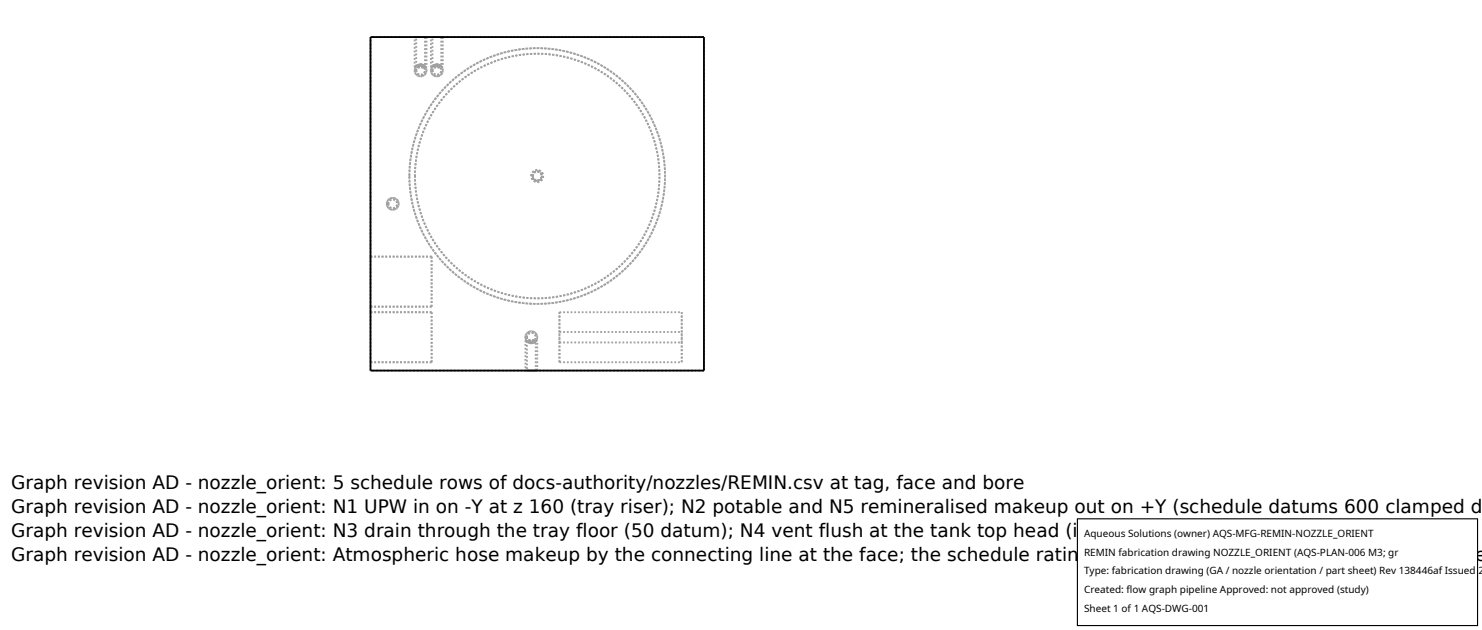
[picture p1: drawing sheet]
<svg xmlns="http://www.w3.org/2000/svg" width="212mm" height="90mm" viewBox="0 0 212 90" stroke-linecap="round" stroke-linejoin="round" font-family="sans-serif">
<defs><g id="words">
<g font-size="2.6">
<text x="1.6" y="69.8">Graph revision AD - nozzle_orient: 5 schedule rows of docs-authority/nozzles/REMIN.csv at tag, face and bore</text>
<text x="1.6" y="73.3">Graph revision AD - nozzle_orient: N1 UPW in on -Y at z 160 (tray riser); N2 potable and N5 remineralised makeup out on +Y (schedule datums 600 clamped d</text>
<text x="1.6" y="76.7">Graph revision AD - nozzle_orient: N3 drain through the tray floor (50 datum); N4 vent flush at the tank top head (its 800 datum predates the box, W12)</text>
<text x="1.6" y="80.2">Graph revision AD - nozzle_orient: Atmospheric hose makeup by the connecting line at the face; the schedule rating column (Class 150) carried verbatim as te</text>
</g>
<g font-size="1.4">
<text x="154.8" y="76.6">Aqueous Solutions (owner) AQS-MFG-REMIN-NOZZLE_ORIENT</text>
<text x="154.8" y="79.3">REMIN fabrication drawing NOZZLE_ORIENT (AQS-PLAN-006 M3; gr</text>
<text x="154.8" y="82">Type: fabrication drawing (GA / nozzle orientation / part sheet) Rev 138446af Issued 2</text>
<text x="154.8" y="84.7">Created: flow graph pipeline Approved: not approved (study)</text>
<text x="154.8" y="87.4">Sheet 1 of 1 AQS-DWG-001</text>
</g>
</g></defs>
<g fill="none" stroke="#a0a0a0" stroke-width=".26" stroke-dasharray=".3 .3" stroke-linecap="butt">
<path d="M59.2 10.1l.3 .5 .5 .3 .7-.2 .2-.6-.2-.6-.6-.3-.6 .3-.3 .6M59.2 10.1l.3-.6 .5-.3 .7 .3 .2 .5-.2 .6-.6 .3-.6-.2-.3-.6M59.2 9.6h.2M59.2 9.6v-4.3M59.2 5.3h1.7M59.4 9.6h-.2M59.4 10.1l.2-.5 .5-.2 .4 .2 .2 .5-.2 .4-.4 .2-.5-.2-.2-.4M59.4 10.1l.2 .4 .5 .2 .4-.2 .2-.4-.2-.5-.4-.2-.5 .2-.2 .5M59.4 5.3h1.3M59.4 9.5l.6-.3 .4 .1 .3 .2M59.4 9.5v-4.2M59.6 9.6l.5-.2 .4 .2"/>
<path d="M59.6 9.6h.9M60.1 9.2l-.4 .1-.3 .3M60.1 9.4l-.5 .2M60.5 9.6l-.4-.2-.5 .2M60.5 9.6l-.4-.2M60.5 9.6h-.9M60.7 5.3h-1.3M60.7 9.5l-.6-.3-.4 .1-.3 .2M60.7 5.3v4.2M60.8 9.6l-.3-.3-.4-.1M60.8 9.6a.85 .85 0 0 0-1.4 0M60.8 9.6h.1"/>
<path d="M60.9 9.6h-.1M60.9 5.3h-1.7M60.9 5.3v4.3M61.5 10.1l.3 .5 .6 .3 .6-.2 .2-.6-.2-.6-.6-.3-.6 .2-.2 .3-.1 .4M61.5 10.1l.3-.6 .6-.3 .6 .2 .2 .6-.2 .6-.6 .3-.6-.2-.2-.3-.1-.3M61.5 9.6h.2M61.5 9.6v-4.3M61.5 5.3h1.7M61.7 9.6h-.2M61.8 10.1l.1-.5 .5-.2 .4 .2 .2 .4-.1 .5-.5 .2-.4-.2-.2-.4M61.8 10.1l.1 .4 .5 .2 .4-.2 .2-.4-.1-.5-.5-.2-.4 .2-.2 .5M61.8 5.3h1.2"/>
<path d="M61.8 9.5l.6-.3 .3 .1 .3 .2M61.8 9.5v-4.2M62 9.6l.4-.2 .4 .2M62 9.6h.8M62.4 9.2l-.4 .1-.3 .3M62.4 9.4l-.4 .2M62.8 9.6l-.4-.2-.4 .2M62.8 9.6l-.4-.2M62.8 9.6h-.8M63 5.3h-1.2M63 9.5l-.6-.3-.3 .1-.3 .2M63 5.3v4.2"/>
<path d="M63.1 9.6l-.3-.3-.4-.1M63.1 9.6a.85 .85 0 0 0-1.4 0M63.1 9.6h.1M63.2 9.6h-.1M63.2 5.3h-1.7M63.2 5.3v4.3M100.5 5.3h-47.6M52.9 36.6v-31.3M52.9 36.6h8.7M55.2 29.1l.3 .6 .6 .2 .5-.1 .3-.7-.2-.6-.6-.2-.6 .2-.3 .6M55.2 29.1l.3-.6 .6-.2 .5 .2 .3 .6-.2 .6-.6 .2-.6-.2-.3-.6M55.5 29.1l.1-.4 .5-.2 .4 .1 .2 .5-.1 .4-.5 .2-.4-.1-.2-.5"/>
<path d="M55.5 29.1l.1 .4 .5 .2 .4-.1 .2-.5-.1-.4-.5-.2-.4 .1-.2 .5M58.5 25.1l.1 1.9 .2 1.8 .5 1.6 .5 1.7 .8 1.5 1 1.7 1 1.5 1.2 1.2 1.3 1.2 1.4 1.1 1.5 .9 1.6 .7 1.7 .7 1.8 .4 1.7 .3 1.9 .1 1.7-.1 1.8-.2 1.8-.5 1.6-.6 1.6-.7 1.5-.9 1.5-1.1 1.3-1.1 1.2-1.3 1.1-1.4 .9-1.6 .8-1.6 .7-1.8 .4-1.7 .3-1.7 .1-1.9-.1-1.8-.2-1.7-.5-1.9-.5-1.5-.8-1.6-1-1.7-1.1-1.5-1.1-1.3-1.3-1.1-1.5-1.1-1.4-.9-1.6-.8-1.7-.6-1.9-.5-1.7-.2-1.8-.1-1.7 .1-1.8 .2-1.8 .5-1.6 .5-1.8 .8-1.6 1-1.4 1.1-1.3 1.1-1.2 1.3-1 1.5-1 1.7-.8 1.5-.5 1.6-.5 1.7-.2 1.8-.1 1.8M58.5 25.1l.1-1.8 .2-1.8 .5-1.7 .5-1.6 .8-1.5 1-1.7 1-1.5 1.2-1.3 1.3-1.1 1.4-1.1 1.5-.9 1.6-.8 1.7-.6 1.8-.5 1.7-.2 1.9-.1 1.7 .1 1.8 .2 1.8 .5 1.6 .5 1.6 .7 1.5 1 1.5 1 1.3 1.2 1.2 1.3 1.1 1.4 .9 1.6 .8 1.6 .7 1.7 .4 1.8 .3 1.7 .1 1.8-.1 1.9-.2 1.7-.5 1.8-.5 1.6-.8 1.6-1 1.7-1.1 1.5-1.1 1.2-1.3 1.2-1.5 1.1-1.4 .9-1.6 .7-1.7 .7-1.9 .4-1.7 .3-1.8 .1-1.7-.1-1.8-.2-1.8-.5-1.6-.6-1.8-.8-1.6-.9-1.4-1.1-1.3-1.2-1.2-1.2-1-1.5-1-1.7-.8-1.5-.5-1.7-.5-1.6-.2-1.8-.1-1.9M59.3 25.1v-1.6l.3-1.7 .4-1.6 .6-1.7 .7-1.5 .8-1.4 1.1-1.5 1.1-1.2 1.1-1.1 1.6-1.1 1.4-.9 1.5-.7 1.5-.6 1.7-.5 1.8-.2 1.8-.1h1.7l1.6 .3 1.7 .4 1.7 .6 1.4 .6 1.5 .9 1.4 1 1.3 1.2 1.2 1.4 1 1.3 .9 1.4 .7 1.6 .6 1.7 .4 1.5 .3 1.5 .1 1.9-.1 1.8-.2 1.7-.4 1.6-.6 1.5-.7 1.6-.8 1.4-1.1 1.5-1.1 1.3-1.2 1.1-1.5 1.1-1.4 .9-1.6 .7-1.4 .6-1.8 .4-1.7 .3-1.8 .1-1.7-.1-1.7-.2-1.6-.4-1.7-.6-1.4-.7-1.6-.9-1.3-1-1.4-1.2-1.2-1.3-1-1.3-.8-1.4-.8-1.6-.6-1.7-.4-1.5-.3-1.9v-1.7M59.3 25.1v1.7l.3 1.7 .4 1.6 .6 1.7 .7 1.4 .8 1.5 1.1 1.4 1.1 1.3 1.1 1.1 1.6 1.1 1.4 .9 1.5 .7 1.5 .6 1.7 .4 1.8 .3 1.8 .1 1.7-.1 1.6-.2 1.7-.4 1.7-.6 1.4-.7 1.5-.9 1.4-1 1.3-1.2 1.2-1.3 1-1.3 .9-1.4 .7-1.6 .6-1.7 .4-1.5 .3-1.6 .1-1.9-.1-1.7-.2-1.7-.4-1.6-.6-1.5-.7-1.7-.8-1.3-1.1-1.6-1.1-1.2-1.2-1.1-1.5-1.1-1.4-.9-1.6-.7-1.4-.6-1.8-.5-1.7-.2-1.8-.1h-1.7l-1.7 .3-1.6 .4-1.7 .6-1.4 .6-1.6 .9-1.3 1-1.4 1.2-1.2 1.4-1 1.3-.8 1.4-.8 1.6-.6 1.7-.4 1.5-.3 1.9v1.6M61.6 36.6h-8.7M75.9 25.1l.2-.6 .6-.2 .6 .2 .3 .6-.2 .6-.6 .3-.7-.3-.2-.6M76 25.1l.2-.4 .5-.2 .5 .1 .2 .5-.2 .5-.4 .2-.6-.2-.2-.5M76.1 25.1l.1-.4 .5-.2 .5 .2 .2 .4-.2 .5-.5 .2-.4-.2-.2-.5M76.1 25.1l.2-.4 .4-.2 .5 .2 .2 .4-.2 .5-.5 .2-.4-.2-.2-.5M52.9 52.9v-1.2M52.9 43.8h8.7"/>
<path d="M52.9 51.7h8.7M52.9 44.6v-.8M52.9 44.6h8.7M52.9 43.8v-7.2M52.9 51.7v-7.1M61.6 43.8v-7.2M61.6 51.7v-7.1M61.6 43.8h-8.7M61.6 51.7h-8.7M61.6 44.6h-8.7M75 48.2l.3 .5 .6 .3 .5-.2 .3-.6-.2-.6-.6-.3-.6 .2-.2 .3-.1 .4M75 48.2l.3-.6 .6-.3 .5 .2 .3 .6-.2 .6-.6 .3-.6-.2-.2-.3-.1-.3"/>
<path d="M75 48.6h.2M75 48.6v4.3M75 52.9h1.7M75.2 48.6l.3 .3 .4 .1M75.2 48.6a.85 .85 0 0 0 1.4 0M75.2 48.6h-.2M75.3 48.2l.1-.5 .5-.2 .4 .2 .2 .4-.1 .5-.5 .2-.4-.2-.2-.4M75.3 48.2l.1 .4 .5 .2 .4-.2 .2-.4-.1-.5-.5-.2-.4 .2-.2 .5M75.3 52.9h1.2M75.3 48.7l.5 .3 .4-.1 .3-.2M75.3 48.7v4.2M75.5 48.6l.4 .2 .4-.2"/>
<path d="M75.5 48.6l.4 .2M75.5 48.6h.8M75.9 49l.4-.1 .3-.3M75.9 48.8l.4-.2M76.3 48.6l-.4 .2-.4-.2M76.3 48.6h-.8M76.5 52.9h-1.2M76.5 48.7l-.6 .3-.4-.1-.2-.2M76.5 52.9v-4.2M76.6 48.6h.1M76.7 48.6h-.1M76.7 52.9h-1.7"/>
<path d="M76.7 52.9v-4.3M79.9 48.9v-1.5M79.9 48.9h17.5M79.9 47.4h17.5M79.9 47.4v-2.8M79.9 44.6v7.1M79.9 51.7v-2.8M79.9 51.7h17.5M79.9 44.6h17.5M97.4 48.9v-1.5M97.4 47.4v-2.8M97.4 44.6v7.1"/>
<path d="M97.4 51.7v-2.8M100.5 52.9v-47.6M100.5 52.9h-47.6"/>
</g>
<path d="M52.9 5.3h47.6v47.6h-47.6z" fill="none" stroke="#000" stroke-width=".26"/>
<path d="M153.9 74.1h57.1v15.2h-57.1z" fill="#fff" stroke="#000" stroke-width=".16"/>
<use href="#words"/>
</svg>
